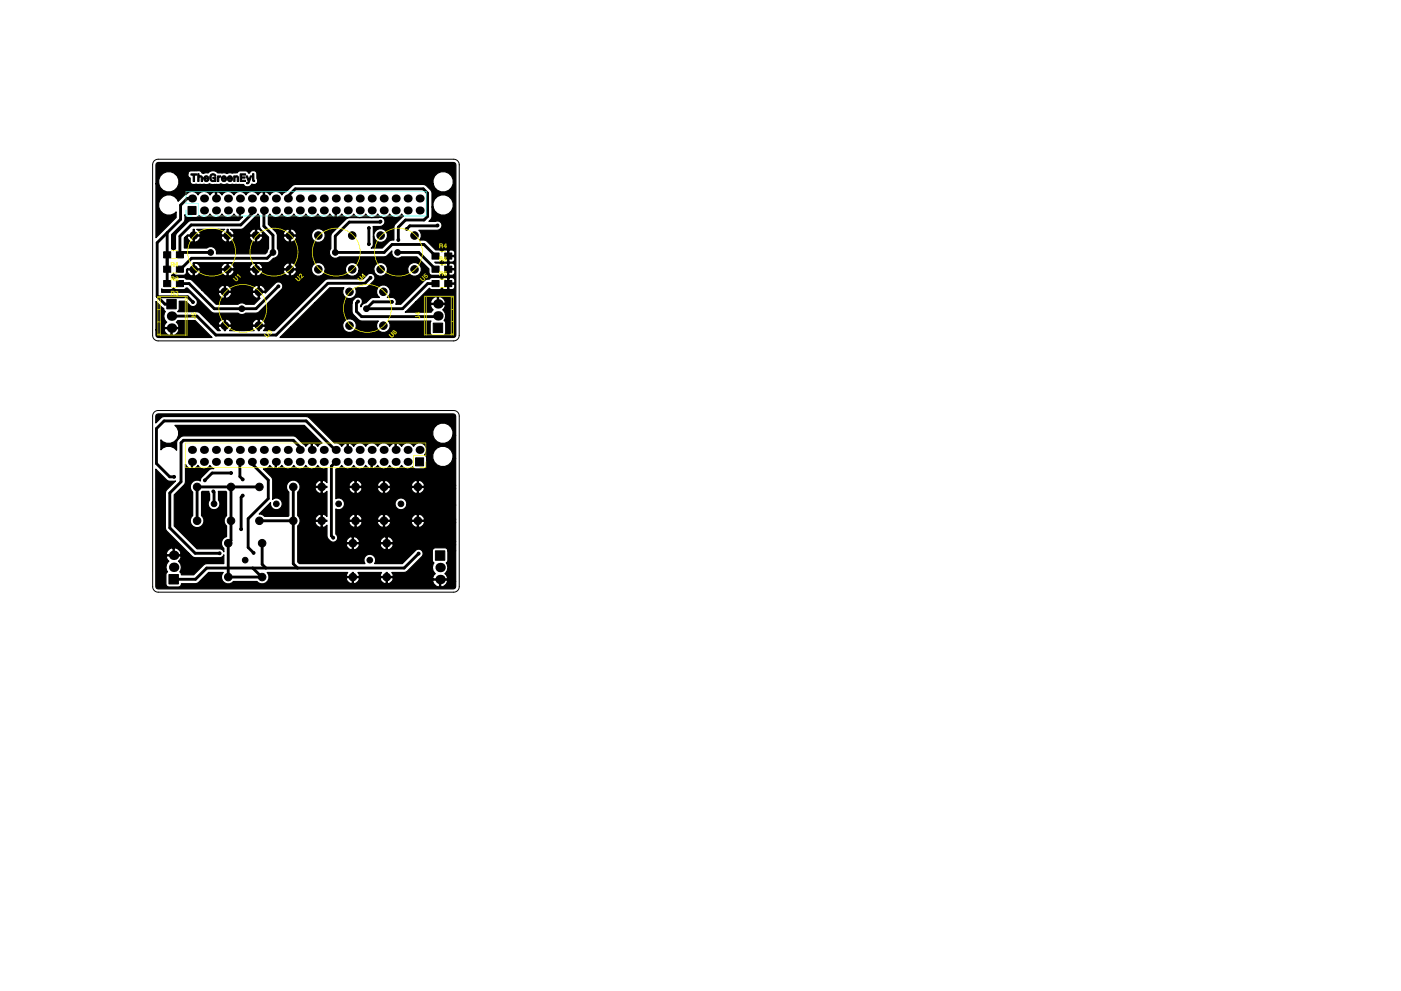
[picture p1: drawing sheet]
<svg xmlns="http://www.w3.org/2000/svg" width="297mm" height="210mm" viewBox="0 0 297 210" stroke-linecap="round" stroke-linejoin="round" font-family="sans-serif">
<!-- layer: Ebene 1 -->
<g fill="#000">
<path d="M40.5 36.9h1.2v.3h-.5v1.3h-.2v-1.3h-.5zM41.9 36.9h.3v.5a.5 .5 0 0 1 .7 0 .5 .5 0 0 1 0 .7v.4h-.2v-.4a.31 .31 0 0 0 0-.4 .31 .31 0 0 0-.4-.1l-.1 .9h-.3zM43.4 37.4a.55 .55 0 0 1 .6 0 .55 .55 0 0 1 .3 .6h-.8l.2 .3 .5-.1a.56 .56 0 0 1-.7 .3 .56 .56 0 0 1-.3-.7h.8l-.2-.3-.3 .3h-.3zM44.6 37.1a.65 .65 0 0 1 .7-.2 .65 .65 0 0 1 .5 .5h-.3a.43 .43 0 0 0-.6-.2 .43 .43 0 0 0-.1 .6 .37 .37 0 0 0 .3 .5 .37 .37 0 0 0 .4-.4h-.4v-.3h.7v.9h-.2v-.2a.77 .77 0 0 1-1.1-.1 .77 .77 0 0 1 .1-1zM46.1 37.3h.2l.1 .2 .4-.2v.3a.41 .41 0 0 0-.4 .6v.3h-.3zM47.1 37.4l.6-.1 .3 .5v.2h-.8a.36 .36 0 0 0 .3 .3 .36 .36 0 0 0 .3-.1h.2a.56 .56 0 0 1-.7 .3 .56 .56 0 0 1-.4-.7h.5a.19 .19 0 0 0 .3 0 .19 .19 0 0 0 0-.3 .19 .19 0 0 0-.3 0l-.2 .3h-.3zM48.4 37.4a.56 .56 0 0 1 .6 0 .56 .56 0 0 1 .3 .6h-.8a.36 .36 0 0 0 .3 .3 .36 .36 0 0 0 .3-.1h.2a.56 .56 0 0 1-.8 .3 .56 .56 0 0 1-.3-.7h.8a.26 .26 0 0 0-.2-.3 .26 .26 0 0 0-.3 .3h-.3zM49.6 37.3l.3 .1a.49 .49 0 0 1 .6 0 .49 .49 0 0 1 .1 .7v.4h-.3v-.4a.3 .3 0 0 0 0-.4 .3 .3 0 0 0-.4 0l-.1 .8h-.2zM50.9 36.9h1.2v.3h-.9v.3h.8v.3h-.8v.4h.9v.3h-1.2zM52.2 37.3a.33 .33 0 0 1 .3 .1 .33 .33 0 0 1 .1 .3l.2 .5 .3-.9h.3l-.6 1.5-.2 .2a.2 .2 0 0 1-.3 0 .2 .2 0 0 1 0-.3h.2l.1-.2zM53.5 36.9h.3v1.3l.2 .1v.2l-.5-.2zM33.2 34.6l.4-.1h62.8l.3 .5-.1 36.1a.5 .5 0 0 1-.5 .5h-36.7l2.2-2.2h11.1l.2 .5a1.46 1.46 0 0 0 2.4 0 1.46 1.46 0 0 0-.9-2.2 1.46 1.46 0 0 0-1.7 1.7h-11.1l5.1-5.1h7.9l.1 2.1a3.1 3.1 0 0 0 2 1.7h3.5l-.1 .2a1.46 1.46 0 0 0 .3 1.9 1.46 1.46 0 0 0 1.9-.1 1.46 1.46 0 0 0 0-2h9.1l-.2 .5v2a.65 .65 0 0 0 .7 .6h2l.4-.2 .2-.4v-2l-.3-.6 .2-.3a1.68 1.68 0 0 0-.5-2l.5-.8-.1-.3h-2.9l-.1 .3 .5 .8-.4 .5h-5.5l2.2-2.1h3.2l.1 .3h1.3v-1.4h.3v1.4h1.3l.1-.3a1.34 1.34 0 0 0-1.7-1.1 1.23 1.23 0 0 0-1.4 1.1h-3.2l2.9-3 .6 .4h1.5l.4-.2 .2-.3 .5 .5h.6l.1-.2v-1h.3v1l.1 .2 .9-.1 .2-.5v-.4l-.1-.2h-1.4v-1.3h.3v1h1.1l.1-.1v-.5l-.2-.4-.9-.1-.4 .1-.1-.1h-.6l-.5 .4-.6-.4h-1.5l-.6 .3-.7 .1-5.3 5.3h-1.1l.1-.2a.94 .94 0 0 0-.9-1.3h-1l.4-.4a1.46 1.46 0 0 0-.4-2 1.46 1.46 0 0 0-2 .4 1.46 1.46 0 0 0 .4 2l-1.7 .1-1.2 1.1-.6 .2-.5 .6v-.4a.94 .94 0 0 0 .1-1.4 .94 .94 0 0 0-1.4 0l-.5 .6-.1 .4h-7.9l3.2-3.3h3a1.46 1.46 0 0 0 .2 2 1.46 1.46 0 0 0 2 0 1.46 1.46 0 0 0 .2-2h2.4l1.5-1.4a.94 .94 0 0 0 0-1.3 .94 .94 0 0 0-1.3 0l-.9 .9h-7.8l-11 10.9h-2.4l.5-.7-.1-.2h-1.2v.9h-.3v-.9h-1.1l-.2 .2 .5 .7h-5.2l.4-.7-.1-.2h-1.2v.9h-.2v-.9h-1.2l-.1 .2 .4 .7h-.5l-1.4-1.4h1.5l.1 .3h1.2v-1.2h.2v1.2h1.2l.1-.3h4.3l.2 .3h1.1v-1.2h.3v1.2h1.2a1.05 1.05 0 0 0-1.5-1.2 1.09 1.09 0 0 0-1.3 .9h-4.3l-.2-.5-.5-.4-.4-.1-.4 .1a1.1 1.1 0 0 0-1.3 .9h-1.5l-2.7-2.5-4.4-.1 .3-.6v-1.6h1.4l.9 .9a.94 .94 0 0 0 1.3 0 .94 .94 0 0 0 0-1.4l-1.5-1.3-5.8-.1v-.7l.4 .2h1.5l.6-.4 .6 .4h1.5l.8-.4 5.4 5.3h5.4a1.17 1.17 0 0 0 1.6 0h2.5l5.1-5a.94 .94 0 0 0 0-1.3 .94 .94 0 0 0-1.3 0l-2.2 2.1v-.2l-1.1-.1-.2 .2 .1 1.1 .2 .1-1.3 1.3h-1.8a1.17 1.17 0 0 0-1.6 0h-4.7l-2.3-2.3h2.8l.2 .5 .8 .5 .3-.1v-1.2h.2v1.2a1.1 1.1 0 0 0 1.3-.9h4.3l.3 .5 .4 .4 .4 .1 .2-.1v-1.2h-1.1l-.2 .3h-4.3l-.1-.3h-2.6l-.1 .3h-2.8l-.7-.7h3.5l.1 .2h1.2v-1.2h.2v1.2h1.2l.1-.2h4.3l.2 .2h1.1v-1.2h.3v1.2h1.2l.1-.2a1.17 1.17 0 0 0-1.6-1 1.1 1.1 0 0 0-1.3 1h-4.3l-.2-.6-.5-.3-.4-.2-.4 .1a1.1 1.1 0 0 0-1.3 1h-3.5l-2-2.1a1.47 1.47 0 0 0-1.3-.3l-.6-.3h-1.5l-.6 .4-.4-.4v-.5l.4-.4 .6 .4h1.5a.7 .7 0 0 0 .6-.9l.8 .9 .4 .2 .3-.1v-1.2h.2v1.2a1.1 1.1 0 0 0 1.3-1h4.3l.3 .5 .8 .6 .2-.1v-1.2h.3v1.2a1.1 1.1 0 0 0 1.3-1h3.2l.2 .5 .8 .6 .3-.1v-1.2h.2v1.2a1.1 1.1 0 0 0 1.3-1h4.4l.2 .5 .8 .6 .2-.1v-1.2h.3v1.2a1.04 1.04 0 0 0 1.3-1.1h3.2l.2 .6a1.46 1.46 0 0 0 1.5 .6 1.46 1.46 0 0 0 1.1-1.2h4.3l.3 .6a1.46 1.46 0 0 0 1.5 .6 1.46 1.46 0 0 0 1.1-1.2h3.2l.2 .6a1.46 1.46 0 0 0 1.5 .6 1.46 1.46 0 0 0 1.1-1.2h4.4l.2 .6a1.46 1.46 0 0 0 2.4 0 1.46 1.46 0 0 0-.9-2.3 1.46 1.46 0 0 0-1.7 1.7h-4.4v-.5a1.46 1.46 0 0 0-1.7-1.2 1.46 1.46 0 0 0-1.1 1.7h-3.2v-.5a1.46 1.46 0 0 0-1.7-1.2 1.46 1.46 0 0 0-1.2 1.7h-4.3v-.5a1.46 1.46 0 0 0-1.7-1.2 1.46 1.46 0 0 0-1.1 1.7l-5.9-.1-.1 .2h-4.4l-.1-.2h-2.6l-.1 .2h-3.2l-.1-.2h-2.6l-.2 .2h-4.3l-.1-.2h-2.6l-.3 .2v-.3l.3-.2 1.1 .1 .2-.1-.1-.2v-1.1h.4l-.2 .2v1.1h1.2l.1-.2-.2-.5-.9-.6h6.5a1.05 1.05 0 0 0-.9 1.3h1.1v-1.1l-.2-.2h.7l-.2 .2v1.1h1.2l.1-.2-.3-.5-.8-.6h5.3a1.05 1.05 0 0 0-.9 1.3h1.2v-1.1l-.3-.2h.7l-.2 .2v1.1h1.2l.1-.2h4.4l.1 .2h1.1v-1.1h.3v1.1h1.2l.1-.2a1.17 1.17 0 0 0-1.6-.9 1.1 1.1 0 0 0-1.2 .9h-4.4l-.2-.5-.9-.6h2.4l1.1-.9a1.24 1.24 0 0 0 .7-2v-2.5h1.3a1.05 1.05 0 0 0 1.2 1v-1.2h.3v1.2l.2 .1a1.24 1.24 0 0 0 1.1-1.1h3.2l.2 .5a1.46 1.46 0 0 0 2.4 0 1.46 1.46 0 0 0-.9-2.3 1.46 1.46 0 0 0-1.7 1.8l-5.9-.2-.1 .2h-1.3v-.7h1.3l.1 .2h1.1v-1.1h.3v1.1h1.2l.1-.2a1.17 1.17 0 0 0-1.6-.9 1.1 1.1 0 0 0-1.2 .9h-1.3l-1.9-2v-1.8l.3-.4 .2 .3a1.46 1.46 0 0 0 2.4-.3 1.44 1.44 0 0 0 2.5 0 1.44 1.44 0 0 0 2.5 0 1.44 1.44 0 0 0 2.6 0 1.44 1.44 0 0 0 2.5 0l.5 .5 .4 .2 .3-.1-.1-1.5h.3v1.5l.3 .1 .4-.2 .5-.5 .2 .3a1.46 1.46 0 0 0 2.3-.3 1.44 1.44 0 0 0 2.5 0 1.44 1.44 0 0 0 2.6 0 1.44 1.44 0 0 0 2.5 0 1.44 1.44 0 0 0 2.6 0l.4 .4-2 2-.1 3.1-.7 .1-.3 .2-1.4 1.4h-2.4l.4-.6 .1-1.7h.1a1.46 1.46 0 0 0 2.2 .9 1.46 1.46 0 0 0 0-2.4 1.46 1.46 0 0 0-2.2 .9v.6h-.1l-.1-2.2h1.5l.6-.3a.94 .94 0 0 0 .3-1.2 .94 .94 0 0 0-1.2-.4h-6.6l-3.5 3.5-.2 3.2a1.25 1.25 0 0 0 .2 1.6 1.25 1.25 0 0 0 1.7 0h9.5l.7-.3 1-.9a1.24 1.24 0 0 0 .6 1.3 1.24 1.24 0 0 0 1.4-.1h3.3l2.5 2.6 .1 .9 .3 .4h1.8l.4-.2 .2-.2 .5 .4h.6l.1-.2v-1h.3v1l.1 .2 .9-.1 .2-.4v-.5l-.1-.2h-1.4v-1.2h.3v1h1.1l.1-.2v-.5l-.2-.4-.9-.1-.4 .2-.1-.2h-.6l-.5 .4-.4-.3-.9-.1-.2-.2h1.1l.4-.4 .5 .4h.6l.1-.1v-1h.3v1l.1 .1 .9-.1 .2-.4v-.5l-.1-.1h-1.4v-1.3h.3v1h1.1l.1-.2-.1-.7-.4-.3h-.6l-.1 .2-1-.2-.5 .5-.4-.4-.9-.1-1.8-1.8-.7-.3h-.9l.1-.1a1.42 1.42 0 0 0-.3-1.9h3.9l.6-.3a.94 .94 0 0 0 .3-1.2 .94 .94 0 0 0-1.2-.4h-1.5l.6-.7 .1-2.4h.2l.3 .8a2.18 2.18 0 0 0 3.7 0 2.18 2.18 0 0 0-1.4-3.3 2.18 2.18 0 0 0-2.6 2.5h-.2l-.1-3.3-1.1-1.2-.7-.3h-27.1l-.7 .3-2.1 2-.3-.4a1.46 1.46 0 0 0-2.3 .4l-.5-.6-.4-.1-.2 .1v1.4l-.3 .1v-1.5l-.2-.1-.4 .1-.5 .6-.2-.4a1.46 1.46 0 0 0-2.4 .4 1.44 1.44 0 0 0-2.5 0 1.44 1.44 0 0 0-2.5 0l-.5-.6-.4-.1-.3 .1v1.4l-.2 .1v-1.5l-.3-.1-.4 .1-.5 .6-.2-.4a1.46 1.46 0 0 0-2.3 .4 1.43 1.43 0 0 0-2.4-.2l-.6 .2-1.2 1.3-.2-.4a2.16 2.16 0 0 0-3.1-.6 2.16 2.16 0 0 0-.3 3.2 2.16 2.16 0 0 0 3.1 .1v1.1l-4.2 4.3v-11.4h.5l.4 .8a2.17 2.17 0 0 0 3.2 .4 2.17 2.17 0 0 0-.1-3.3h2.7l.1 .5 .4 .4 .1 1a1.38 1.38 0 0 0 1.3 .3h2.4a.53 .53 0 0 1 .8 .1l1.5-.1 .4-.1 .9 .2a.88 .88 0 0 1 1 0l3-.1 .2 .4 .5 .1 .6-.1 .4-.5 .5 .2 .5-.2h37.4l.3 .8a2.18 2.18 0 0 0 3.7 0 2.18 2.18 0 0 0-1.4-3.4 2.18 2.18 0 0 0-2.6 2.6h-37.4l.2-.3v-.4l-.2-1.7-.3-.3h-.8l-.5 .5-.3-.4-.4-.2-1.4 .1-.4 .4h-1.6a1.01 1.01 0 0 1-1.2 0h-1.3l-.5-.4-.4-.1-.7 .2a.84 .84 0 0 1-1.1 .3 .65 .65 0 0 1-.9-.4l-2.1-.1a.64 .64 0 0 0-.7 .7h-2.7l-.1-.1a2.18 2.18 0 0 0-2.4 0 2.18 2.18 0 0 0-1 2.2h-.5v-4z"/>
<path d="M39.2 45.5a.64 .64 0 0 0 .7 .6h1.9l.4-.4a1.44 1.44 0 0 0 2.3-.3 1.44 1.44 0 0 0 2.6 0 1.44 1.44 0 0 0 2.5 0l.5 .5 .4 .2 .2-.1v-1.5h.3v1.5h.4l-.7 .8-10.5 .1-2.9 2.9-.1 3-.4 .4-.4-.4v-3l2.5-2.6a2.17 2.17 0 0 0 .3-1.7zM39.1 50.5l.2-.2h.4a1.05 1.05 0 0 0 1.3 1v-1.2h.2v1.2a1.1 1.1 0 0 0 1.3-1h4.3a1.05 1.05 0 0 0 1.3 1v-1.2h.3v1.2a1.1 1.1 0 0 0 1.3-1h3.2a1.05 1.05 0 0 0 1.3 1v-1.2h.2v1.2a.97 .97 0 0 0 1.2-1.2h-2.6l-.1 .2h-3.2l-.1-.2h-2.6l-.2 .2h-4.3l-.1-.2h-2.6l-.1 .2h-.4l.5-.5 1.1 .2 .2-.2-.2-1.1h.3v1.1h1.2a1.01 1.01 0 0 0-.7-1.1h6l-.7 .5-.2 .4 .2 .2h1.1v-1.1h.3v1.1h1.2l.1-.2h3.2l.1 .2h1.2v-1.1h.2v1.1h1.2a1.05 1.05 0 0 0-1.4-1.1 1.1 1.1 0 0 0-1.3 .9h-3.2l-.3-.5-.5-.4 2.5-.1 3.3-3.2 .3 .4 .1 2.5 1.8 2v2.5l-.3 .7-.3 .4h-10.4a1.24 1.24 0 0 0-.6-1.4 1.24 1.24 0 0 0-1.4 .1h-4.8zM63.4 42h.3v.3l-.3-.1zM76.1 42h.3v.3l-.3-.1zM81.2 42h.3v.3l-.3-.1zM88.8 44.5h.3v.3h-.3zM33.1 64l1.2 1.2 .4 .2 .1 .4 .3 .3a1.61 1.61 0 0 0 .3 2.3l-.6 .8 .1 .3h2.9l.2-.3-.6-.8 .3-.4h3.7l3.6 3.6h-11.4a.5 .5 0 0 1-.5-.5v-1.1h1.7a1.23 1.23 0 0 0 1.4 1.1v-1.4h.3v1.4a1.12 1.12 0 0 0 1.3-1.4h-2.9l-.1 .3h-1.7z"/>
<circle cx="40.7" cy="42.1" r=".85"/>
<circle cx="41.1" cy="57.2" r=".8"/>
<circle cx="41.1" cy="50" r=".8"/>
<circle cx="43.3" cy="44.7" r=".85"/>
<circle cx="43.3" cy="42.1" r=".85"/>
<circle cx="44.7" cy="53.6" r=".6"/>
<circle cx="45.8" cy="44.7" r=".85"/>
<circle cx="45.8" cy="42.1" r=".85"/>
<circle cx="48.3" cy="57.2" r=".8"/>
<circle cx="48.3" cy="50" r=".8"/>
<circle cx="48.3" cy="44.7" r=".85"/>
<circle cx="48.3" cy="42.1" r=".85"/>
<circle cx="50.9" cy="44.7" r=".85"/>
<circle cx="50.9" cy="42.1" r=".85"/>
<circle cx="53.4" cy="42.1" r=".85"/>
<circle cx="53.4" cy="44.7" r=".85"/>
<circle cx="54.3" cy="57.2" r=".8"/>
<circle cx="54.3" cy="50" r=".8"/>
<circle cx="56" cy="42.1" r=".85"/>
<circle cx="56" cy="44.7" r=".85"/>
<circle cx="57.9" cy="53.6" r=".6"/>
<circle cx="58.5" cy="44.7" r=".85"/>
<circle cx="58.5" cy="42.1" r=".85"/>
<circle cx="61" cy="42.1" r=".85"/>
<circle cx="61" cy="44.7" r=".85"/>
<circle cx="61.5" cy="57.2" r=".8"/>
<circle cx="61.5" cy="50" r=".8"/>
<circle cx="63.6" cy="44.7" r=".85"/>
<circle cx="63.6" cy="42.1" r=".85"/>
<circle cx="66.1" cy="44.7" r=".85"/>
<circle cx="66.1" cy="42.1" r=".85"/>
<circle cx="67.5" cy="57.2" r=".8"/>
<circle cx="67.5" cy="50" r=".8"/>
<circle cx="68.7" cy="44.7" r=".85"/>
<circle cx="68.7" cy="42.1" r=".85"/>
<circle cx="71.1" cy="53.6" r=".6"/>
<circle cx="71.2" cy="44.7" r=".85"/>
<circle cx="71.2" cy="42.1" r=".85"/>
<circle cx="73.7" cy="44.7" r=".85"/>
<circle cx="73.7" cy="42.1" r=".85"/>
<circle cx="74.7" cy="57.2" r=".8"/>
<circle cx="74.7" cy="50" r=".8"/>
<circle cx="76.3" cy="44.7" r=".85"/>
<circle cx="76.3" cy="42.1" r=".85"/>
<circle cx="78.2" cy="48.4" r=".3"/>
<circle cx="78.2" cy="51.8" r=".3"/>
<circle cx="78.6" cy="58.9" r=".3"/>
<circle cx="78.8" cy="44.7" r=".85"/>
<circle cx="78.8" cy="42.1" r=".85"/>
<circle cx="80.7" cy="47" r=".3"/>
<circle cx="80.7" cy="57.2" r=".8"/>
<circle cx="80.7" cy="50" r=".8"/>
<circle cx="81.4" cy="42.1" r=".85"/>
<circle cx="81.4" cy="44.7" r=".85"/>
<circle cx="83.9" cy="44.7" r=".85"/>
<circle cx="83.9" cy="42.1" r=".85"/>
<circle cx="84.3" cy="53.6" r=".6"/>
<circle cx="84.5" cy="50.9" r=".3"/>
<circle cx="86.2" cy="48.6" r=".3"/>
<circle cx="86.4" cy="42.1" r=".85"/>
<circle cx="86.4" cy="44.7" r=".85"/>
<circle cx="87.9" cy="57.2" r=".8"/>
<circle cx="87.9" cy="50" r=".8"/>
<circle cx="89" cy="44.7" r=".85"/>
<circle cx="89" cy="42.1" r=".85"/>
<circle cx="92.8" cy="47.8" r=".3"/>
<circle cx="36.4" cy="67.1" r="1"/>
<circle cx="36.4" cy="69.6" r="1"/>
<circle cx="40.9" cy="64.1" r=".3"/>
<circle cx="47.7" cy="61.9" r=".8"/>
<circle cx="47.7" cy="69.1" r=".8"/>
<circle cx="51.3" cy="65.5" r=".6"/>
<circle cx="54.9" cy="61.9" r=".8"/>
<circle cx="54.9" cy="69.1" r=".8"/>
<circle cx="59" cy="60.7" r=".3"/>
<circle cx="74.1" cy="61.9" r=".8"/>
<circle cx="74.1" cy="69.1" r=".8"/>
<circle cx="75.9" cy="64" r=".3"/>
<circle cx="77.7" cy="65.5" r=".6"/>
<circle cx="81.3" cy="61.9" r=".8"/>
<circle cx="81.3" cy="69.1" r=".8"/>
<circle cx="83.1" cy="64" r=".3"/>
<circle cx="92.9" cy="67" r="1"/>
<circle cx="92.9" cy="64.5" r="1"/>
</g>
<g fill="none" stroke="#000" stroke-width=".21">
<path d="M40.5 36.9h1.2v.3h-.5v1.3h-.2v-1.3h-.5zM41.9 36.9h.3v.5a.5 .5 0 0 1 .7 0 .5 .5 0 0 1 0 .7v.4h-.2v-.4a.31 .31 0 0 0 0-.4 .31 .31 0 0 0-.4-.1l-.1 .9h-.3zM43.4 37.4a.55 .55 0 0 1 .6 0 .55 .55 0 0 1 .3 .6h-.8l.2 .3 .5-.1a.56 .56 0 0 1-.7 .3 .56 .56 0 0 1-.3-.7h.8l-.2-.3-.3 .3h-.3zM44.6 37.1a.65 .65 0 0 1 .7-.2 .65 .65 0 0 1 .5 .5h-.3a.43 .43 0 0 0-.6-.2 .43 .43 0 0 0-.1 .6 .37 .37 0 0 0 .3 .5 .37 .37 0 0 0 .4-.4h-.4v-.3h.7v.9h-.2v-.2a.77 .77 0 0 1-1.1-.1 .77 .77 0 0 1 .1-1zM46.1 37.3h.2l.1 .2 .4-.2v.3a.41 .41 0 0 0-.4 .6v.3h-.3zM47.1 37.4l.6-.1 .3 .5v.2h-.8a.36 .36 0 0 0 .3 .3 .36 .36 0 0 0 .3-.1h.2a.56 .56 0 0 1-.7 .3 .56 .56 0 0 1-.4-.7h.5a.19 .19 0 0 0 .3 0 .19 .19 0 0 0 0-.3 .19 .19 0 0 0-.3 0l-.2 .3h-.3zM48.4 37.4a.56 .56 0 0 1 .6 0 .56 .56 0 0 1 .3 .6h-.8a.36 .36 0 0 0 .3 .3 .36 .36 0 0 0 .3-.1h.2a.56 .56 0 0 1-.8 .3 .56 .56 0 0 1-.3-.7h.8a.26 .26 0 0 0-.2-.3 .26 .26 0 0 0-.3 .3h-.3zM49.6 37.3l.3 .1a.49 .49 0 0 1 .6 0 .49 .49 0 0 1 .1 .7v.4h-.3v-.4a.3 .3 0 0 0 0-.4 .3 .3 0 0 0-.4 0l-.1 .8h-.2zM50.9 36.9h1.2v.3h-.9v.3h.8v.3h-.8v.4h.9v.3h-1.2zM52.2 37.3a.33 .33 0 0 1 .3 .1 .33 .33 0 0 1 .1 .3l.2 .5 .3-.9h.3l-.6 1.5-.2 .2a.2 .2 0 0 1-.3 0 .2 .2 0 0 1 0-.3h.2l.1-.2zM53.5 36.9h.3v1.3l.2 .1v.2l-.5-.2z"/>
<circle cx="41.1" cy="57.2" r=".8"/>
<circle cx="41.1" cy="50" r=".8"/>
<circle cx="44.7" cy="53.6" r=".6"/>
<circle cx="48.3" cy="57.2" r=".8"/>
<circle cx="48.3" cy="50" r=".8"/>
<circle cx="54.3" cy="57.2" r=".8"/>
<circle cx="54.3" cy="50" r=".8"/>
<circle cx="57.9" cy="53.6" r=".6"/>
<circle cx="61.5" cy="57.2" r=".8"/>
<circle cx="61.5" cy="50" r=".8"/>
<circle cx="67.5" cy="57.2" r=".8"/>
<circle cx="67.5" cy="50" r=".8"/>
<circle cx="71.1" cy="53.6" r=".6"/>
<circle cx="74.7" cy="57.2" r=".8"/>
<circle cx="74.7" cy="50" r=".8"/>
<circle cx="78.2" cy="48.4" r=".3"/>
<circle cx="78.2" cy="51.8" r=".3"/>
<circle cx="78.6" cy="58.9" r=".3"/>
<circle cx="80.7" cy="47" r=".3"/>
<circle cx="80.7" cy="57.2" r=".8"/>
<circle cx="80.7" cy="50" r=".8"/>
<circle cx="84.3" cy="53.6" r=".6"/>
<circle cx="84.5" cy="50.9" r=".3"/>
<circle cx="86.2" cy="48.6" r=".3"/>
<circle cx="87.9" cy="57.2" r=".8"/>
<circle cx="87.9" cy="50" r=".8"/>
<circle cx="92.8" cy="47.8" r=".3"/>
<circle cx="40.9" cy="64.1" r=".3"/>
<circle cx="47.7" cy="61.9" r=".8"/>
<circle cx="47.7" cy="69.1" r=".8"/>
<circle cx="51.3" cy="65.5" r=".6"/>
<circle cx="54.9" cy="61.9" r=".8"/>
<circle cx="54.9" cy="69.1" r=".8"/>
<circle cx="59" cy="60.7" r=".3"/>
<circle cx="74.1" cy="61.9" r=".8"/>
<circle cx="74.1" cy="69.1" r=".8"/>
<circle cx="75.9" cy="64" r=".3"/>
<circle cx="77.7" cy="65.5" r=".6"/>
<circle cx="81.3" cy="61.9" r=".8"/>
<circle cx="81.3" cy="69.1" r=".8"/>
<circle cx="83.1" cy="64" r=".3"/>
</g>
<g fill="#000" stroke="#000" stroke-width=".21">
<path d="M34.7 53.4h1.5v1.3h-1.5zM34.7 56.5h1.5v1.3h-1.5zM37.4 53.4h1.5v1.3h-1.5zM37.4 56.5h1.5v1.3h-1.5zM39.9 43.8h1.7v1.7h-1.7zM91.6 53.7h1.5v1.3h-1.5zM91.6 56.5h1.5v1.3h-1.5zM91.6 59.5h1.5v1.3h-1.5zM94.3 53.7h1.5v1.3h-1.5zM94.3 56.5h1.5v1.3h-1.5zM94.3 59.5h1.5v1.3h-1.5zM35.4 63.5h2v2h-2z"/>
<path d="M34.7 59.5h1.5v1.3h-1.5zM37.4 59.5h1.5v1.3h-1.5zM91.9 68.6h2v2h-2z"/>
</g>
<g fill="none" stroke="#000" stroke-width=".61">
<path d="M35.4 49.4v10.8M40.7 42.1h-1l-1.4 1.4v3l-5 5v11.4l1.7 1.6h1.4v-.4M53.4 44.7v.7l-2.4 2.3h-10.5l-2.4 2.4v4l.6-.5h6M56 44.7v3.3l1.9 1.9v3.7l-1.3 1.2h-16l-2.5 2.3M61 42.1v-.5l1.6-1.5h27.1l1 .9v4.9l-.8 .8h-3.9l-1.5 1.5v2.7M78.2 48.4v3.4M78.6 58.9l-1.2 1.2h-7.9l-11 11h-12.7l-4-4h-5.4M80.7 47l-6.6 .1-3 3v3.5h10.3l1.7-1.7h6.8l2.4 2.4M84.3 53.6h4.5l3.5 3.5M92.8 47.8l-5.9 .1-.7 .7M33.4 63h6.4l1.1 1.1M38.1 60.2h2l5.3 5.3h8.9l4.7-4.8"/>
<path d="M75.9 64l-.3 .3v1.8l1.1 1.1h16l.2-.2M92.3 60.2h-1.6l-5.3 5.3h-7.7l1.4-1.5h4"/>
</g>
<path d="M33.2 34.6l.4-.1h62.8l.3 .5-.1 36.1a.5 .5 0 0 1-.5 .5h-36.7l2.2-2.2h11.1l.2 .5a1.46 1.46 0 0 0 2.4 0 1.46 1.46 0 0 0-.9-2.2 1.46 1.46 0 0 0-1.7 1.7h-11.1l5.1-5.1h7.9l.1 2.1a3.1 3.1 0 0 0 2 1.7h3.5l-.1 .2a1.46 1.46 0 0 0 .3 1.9 1.46 1.46 0 0 0 1.9-.1 1.46 1.46 0 0 0 0-2h9.1l-.2 .5v2a.65 .65 0 0 0 .7 .6h2l.4-.2 .2-.4v-2l-.3-.6 .2-.3a1.68 1.68 0 0 0-.5-2l.5-.8-.1-.3h-2.9l-.1 .3 .5 .8-.4 .5h-5.5l2.2-2.1h3.2l.1 .3h1.3v-1.4h.3v1.4h1.3l.1-.3a1.34 1.34 0 0 0-1.7-1.1 1.23 1.23 0 0 0-1.4 1.1h-3.2l2.9-3 .6 .4h1.5l.4-.2 .2-.3 .5 .5h.6l.1-.2v-1h.3v1l.1 .2 .9-.1 .2-.5v-.4l-.1-.2h-1.4v-1.3h.3v1h1.1l.1-.1v-.5l-.2-.4-.9-.1-.4 .1-.1-.1h-.6l-.5 .4-.6-.4h-1.5l-.6 .3-.7 .1-5.3 5.3h-1.1l.1-.2a.94 .94 0 0 0-.9-1.3h-1l.4-.4a1.46 1.46 0 0 0-.4-2 1.46 1.46 0 0 0-2 .4 1.46 1.46 0 0 0 .4 2l-1.7 .1-1.2 1.1-.6 .2-.5 .6v-.4a.94 .94 0 0 0 .1-1.4 .94 .94 0 0 0-1.4 0l-.5 .6-.1 .4h-7.9l3.2-3.3h3a1.46 1.46 0 0 0 .2 2 1.46 1.46 0 0 0 2 0 1.46 1.46 0 0 0 .2-2h2.4l1.5-1.4a.94 .94 0 0 0 0-1.3 .94 .94 0 0 0-1.3 0l-.9 .9h-7.8l-11 10.9h-2.4l.5-.7-.1-.2h-1.2v.9h-.3v-.9h-1.1l-.2 .2 .5 .7h-5.2l.4-.7-.1-.2h-1.2v.9h-.2v-.9h-1.2l-.1 .2 .4 .7h-.5l-1.4-1.4h1.5l.1 .3h1.2v-1.2h.2v1.2h1.2l.1-.3h4.3l.2 .3h1.1v-1.2h.3v1.2h1.2a1.05 1.05 0 0 0-1.5-1.2 1.09 1.09 0 0 0-1.3 .9h-4.3l-.2-.5-.5-.4-.4-.1-.4 .1a1.1 1.1 0 0 0-1.3 .9h-1.5l-2.7-2.5-4.4-.1 .3-.6v-1.6h1.4l.9 .9a.94 .94 0 0 0 1.3 0 .94 .94 0 0 0 0-1.4l-1.5-1.3-5.8-.1v-.7l.4 .2h1.5l.6-.4 .6 .4h1.5l.8-.4 5.4 5.3h5.4a1.17 1.17 0 0 0 1.6 0h2.5l5.1-5a.94 .94 0 0 0 0-1.3 .94 .94 0 0 0-1.3 0l-2.2 2.1v-.2l-1.1-.1-.2 .2 .1 1.1 .2 .1-1.3 1.3h-1.8a1.17 1.17 0 0 0-1.6 0h-4.7l-2.3-2.3h2.8l.2 .5 .8 .5 .3-.1v-1.2h.2v1.2a1.1 1.1 0 0 0 1.3-.9h4.3l.3 .5 .4 .4 .4 .1 .2-.1v-1.2h-1.1l-.2 .3h-4.3l-.1-.3h-2.6l-.1 .3h-2.8l-.7-.7h3.5l.1 .2h1.2v-1.2h.2v1.2h1.2l.1-.2h4.3l.2 .2h1.1v-1.2h.3v1.2h1.2l.1-.2a1.17 1.17 0 0 0-1.6-1 1.1 1.1 0 0 0-1.3 1h-4.3l-.2-.6-.5-.3-.4-.2-.4 .1a1.1 1.1 0 0 0-1.3 1h-3.5l-2-2.1a1.47 1.47 0 0 0-1.3-.3l-.6-.3h-1.5l-.6 .4-.4-.4v-.5l.4-.4 .6 .4h1.5a.7 .7 0 0 0 .6-.9l.8 .9 .4 .2 .3-.1v-1.2h.2v1.2a1.1 1.1 0 0 0 1.3-1h4.3l.3 .5 .8 .6 .2-.1v-1.2h.3v1.2a1.1 1.1 0 0 0 1.3-1h3.2l.2 .5 .8 .6 .3-.1v-1.2h.2v1.2a1.1 1.1 0 0 0 1.3-1h4.4l.2 .5 .8 .6 .2-.1v-1.2h.3v1.2a1.04 1.04 0 0 0 1.3-1.1h3.2l.2 .6a1.46 1.46 0 0 0 1.5 .6 1.46 1.46 0 0 0 1.1-1.2h4.3l.3 .6a1.46 1.46 0 0 0 1.5 .6 1.46 1.46 0 0 0 1.1-1.2h3.2l.2 .6a1.46 1.46 0 0 0 1.5 .6 1.46 1.46 0 0 0 1.1-1.2h4.4l.2 .6a1.46 1.46 0 0 0 2.4 0 1.46 1.46 0 0 0-.9-2.3 1.46 1.46 0 0 0-1.7 1.7h-4.4v-.5a1.46 1.46 0 0 0-1.7-1.2 1.46 1.46 0 0 0-1.1 1.7h-3.2v-.5a1.46 1.46 0 0 0-1.7-1.2 1.46 1.46 0 0 0-1.2 1.7h-4.3v-.5a1.46 1.46 0 0 0-1.7-1.2 1.46 1.46 0 0 0-1.1 1.7l-5.9-.1-.1 .2h-4.4l-.1-.2h-2.6l-.1 .2h-3.2l-.1-.2h-2.6l-.2 .2h-4.3l-.1-.2h-2.6l-.3 .2v-.3l.3-.2 1.1 .1 .2-.1-.1-.2v-1.1h.4l-.2 .2v1.1h1.2l.1-.2-.2-.5-.9-.6h6.5a1.05 1.05 0 0 0-.9 1.3h1.1v-1.1l-.2-.2h.7l-.2 .2v1.1h1.2l.1-.2-.3-.5-.8-.6h5.3a1.05 1.05 0 0 0-.9 1.3h1.2v-1.1l-.3-.2h.7l-.2 .2v1.1h1.2l.1-.2h4.4l.1 .2h1.1v-1.1h.3v1.1h1.2l.1-.2a1.17 1.17 0 0 0-1.6-.9 1.1 1.1 0 0 0-1.2 .9h-4.4l-.2-.5-.9-.6h2.4l1.1-.9a1.24 1.24 0 0 0 .7-2v-2.5h1.3a1.05 1.05 0 0 0 1.2 1v-1.2h.3v1.2l.2 .1a1.24 1.24 0 0 0 1.1-1.1h3.2l.2 .5a1.46 1.46 0 0 0 2.4 0 1.46 1.46 0 0 0-.9-2.3 1.46 1.46 0 0 0-1.7 1.8l-5.9-.2-.1 .2h-1.3v-.7h1.3l.1 .2h1.1v-1.1h.3v1.1h1.2l.1-.2a1.17 1.17 0 0 0-1.6-.9 1.1 1.1 0 0 0-1.2 .9h-1.3l-1.9-2v-1.8l.3-.4 .2 .3a1.46 1.46 0 0 0 2.4-.3 1.44 1.44 0 0 0 2.5 0 1.44 1.44 0 0 0 2.5 0 1.44 1.44 0 0 0 2.6 0 1.44 1.44 0 0 0 2.5 0l.5 .5 .4 .2 .3-.1-.1-1.5h.3v1.5l.3 .1 .4-.2 .5-.5 .2 .3a1.46 1.46 0 0 0 2.3-.3 1.44 1.44 0 0 0 2.5 0 1.44 1.44 0 0 0 2.6 0 1.44 1.44 0 0 0 2.5 0 1.44 1.44 0 0 0 2.6 0l.4 .4-2 2-.1 3.1-.7 .1-.3 .2-1.4 1.4h-2.4l.4-.6 .1-1.7h.1a1.46 1.46 0 0 0 2.2 .9 1.46 1.46 0 0 0 0-2.4 1.46 1.46 0 0 0-2.2 .9v.6h-.1l-.1-2.2h1.5l.6-.3a.94 .94 0 0 0 .3-1.2 .94 .94 0 0 0-1.2-.4h-6.6l-3.5 3.5-.2 3.2a1.25 1.25 0 0 0 .2 1.6 1.25 1.25 0 0 0 1.7 0h9.5l.7-.3 1-.9a1.24 1.24 0 0 0 .6 1.3 1.24 1.24 0 0 0 1.4-.1h3.3l2.5 2.6 .1 .9 .3 .4h1.8l.4-.2 .2-.2 .5 .4h.6l.1-.2v-1h.3v1l.1 .2 .9-.1 .2-.4v-.5l-.1-.2h-1.4v-1.2h.3v1h1.1l.1-.2v-.5l-.2-.4-.9-.1-.4 .2-.1-.2h-.6l-.5 .4-.4-.3-.9-.1-.2-.2h1.1l.4-.4 .5 .4h.6l.1-.1v-1h.3v1l.1 .1 .9-.1 .2-.4v-.5l-.1-.1h-1.4v-1.3h.3v1h1.1l.1-.2-.1-.7-.4-.3h-.6l-.1 .2-1-.2-.5 .5-.4-.4-.9-.1-1.8-1.8-.7-.3h-.9l.1-.1a1.42 1.42 0 0 0-.3-1.9h3.9l.6-.3a.94 .94 0 0 0 .3-1.2 .94 .94 0 0 0-1.2-.4h-1.5l.6-.7 .1-2.4h.2l.3 .8a2.18 2.18 0 0 0 3.7 0 2.18 2.18 0 0 0-1.4-3.3 2.18 2.18 0 0 0-2.6 2.5h-.2l-.1-3.3-1.1-1.2-.7-.3h-27.1l-.7 .3-2.1 2-.3-.4a1.46 1.46 0 0 0-2.3 .4l-.5-.6-.4-.1-.2 .1v1.4l-.3 .1v-1.5l-.2-.1-.4 .1-.5 .6-.2-.4a1.46 1.46 0 0 0-2.4 .4 1.44 1.44 0 0 0-2.5 0 1.44 1.44 0 0 0-2.5 0l-.5-.6-.4-.1-.3 .1v1.4l-.2 .1v-1.5l-.3-.1-.4 .1-.5 .6-.2-.4a1.46 1.46 0 0 0-2.3 .4 1.43 1.43 0 0 0-2.4-.2l-.6 .2-1.2 1.3-.2-.4a2.16 2.16 0 0 0-3.1-.6 2.16 2.16 0 0 0-.3 3.2 2.16 2.16 0 0 0 3.1 .1v1.1l-4.2 4.3v-11.4h.5l.4 .8a2.17 2.17 0 0 0 3.2 .4 2.17 2.17 0 0 0-.1-3.3h2.7l.1 .5 .4 .4 .1 1a1.38 1.38 0 0 0 1.3 .3h2.4a.53 .53 0 0 1 .8 .1l1.5-.1 .4-.1 .9 .2a.88 .88 0 0 1 1 0l3-.1 .2 .4 .5 .1 .6-.1 .4-.5 .5 .2 .5-.2h37.4l.3 .8a2.18 2.18 0 0 0 3.7 0 2.18 2.18 0 0 0-1.4-3.4 2.18 2.18 0 0 0-2.6 2.6h-37.4l.2-.3v-.4l-.2-1.7-.3-.3h-.8l-.5 .5-.3-.4-.4-.2-1.4 .1-.4 .4h-1.6a1.01 1.01 0 0 1-1.2 0h-1.3l-.5-.4-.4-.1-.7 .2a.84 .84 0 0 1-1.1 .3 .65 .65 0 0 1-.9-.4l-2.1-.1a.64 .64 0 0 0-.7 .7h-2.7l-.1-.1a2.18 2.18 0 0 0-2.4 0 2.18 2.18 0 0 0-1 2.2h-.5v-4zM39.1 50.5l.2-.2h.4a1.05 1.05 0 0 0 1.3 1v-1.2h.2v1.2a1.1 1.1 0 0 0 1.3-1h4.3a1.05 1.05 0 0 0 1.3 1v-1.2h.3v1.2a1.1 1.1 0 0 0 1.3-1h3.2a1.05 1.05 0 0 0 1.3 1v-1.2h.2v1.2a.97 .97 0 0 0 1.2-1.2h-2.6l-.1 .2h-3.2l-.1-.2h-2.6l-.2 .2h-4.3l-.1-.2h-2.6l-.1 .2h-.4l.5-.5 1.1 .2 .2-.2-.2-1.1h.3v1.1h1.2a1.01 1.01 0 0 0-.7-1.1h6l-.7 .5-.2 .4 .2 .2h1.1v-1.1h.3v1.1h1.2l.1-.2h3.2l.1 .2h1.2v-1.1h.2v1.1h1.2a1.05 1.05 0 0 0-1.4-1.1 1.1 1.1 0 0 0-1.3 .9h-3.2l-.3-.5-.5-.4 2.5-.1 3.3-3.2 .3 .4 .1 2.5 1.8 2v2.5l-.3 .7-.3 .4h-10.4a1.24 1.24 0 0 0-.6-1.4 1.24 1.24 0 0 0-1.4 .1h-4.8zM39.2 45.5a.64 .64 0 0 0 .7 .6h1.9l.4-.4a1.44 1.44 0 0 0 2.3-.3 1.44 1.44 0 0 0 2.6 0 1.44 1.44 0 0 0 2.5 0l.5 .5 .4 .2 .2-.1v-1.5h.3v1.5h.4l-.7 .8-10.5 .1-2.9 2.9-.1 3-.4 .4-.4-.4v-3l2.5-2.6a2.17 2.17 0 0 0 .3-1.7zM63.4 42h.3v.3l-.3-.1zM76.1 42h.3v.3l-.3-.1zM81.2 42h.3v.3l-.3-.1zM88.8 44.5h.3v.3h-.3zM33.1 64l1.2 1.2 .4 .2 .1 .4 .3 .3a1.61 1.61 0 0 0 .3 2.3l-.6 .8 .1 .3h2.9l.2-.3-.6-.8 .3-.4h3.7l3.6 3.6h-11.4a.5 .5 0 0 1-.5-.5v-1.1h1.7a1.23 1.23 0 0 0 1.4 1.1v-1.4h.3v1.4a1.12 1.12 0 0 0 1.3-1.4h-2.9l-.1 .3h-1.7z" fill="none" stroke="#000" stroke-width=".25"/>
<g fill="#ff0">
<path d="M36.4 53.1h1.3l-1.3 .1z"/>
<path d="M36.4 54.8l1.3 .1-1.3 .1z"/>
<path d="M36.4 56.1l1.3 .1h-1.3z"/>
<path d="M36.4 57.9h1.3l-1.3 .1z"/>
<path d="M36.4 59.2h1.3l-1.3 .1z"/>
<path d="M36.4 60.9l1.3 .1h-1.3z"/>
<path d="M93.2 55.1h1.4l-1.3 .1z"/>
<path d="M93.2 53.3l1.4 .1-1.3 .1z"/>
<path d="M93.2 57.9h1.4l-1.3 .1z"/>
<path d="M93.2 56.1l1.4 .1h-1.3z"/>
<path d="M93.2 60.9l1.4 .1h-1.3z"/>
<path d="M93.2 59.2h1.4l-1.3 .1z"/>
<path d="M89.9 62.8h.1v8.3z"/>
<path d="M90.3 62.8h.1v8.3z"/>
<path d="M95.6 62.8h.1v8.3z"/>
<path d="M96.1 62.8h.1v8.3z"/>
<path d="M95.6 65.6h.6l-.5 .1z"/>
<path d="M95.6 70.8h.6l-.5 .1z"/>
<path d="M95.6 63h.6l-.5 .1z"/>
<path d="M95.6 68.2h.6l-.5 .1z"/>
<path d="M89.9 62.8l6.3 .1h-6.2z"/>
<path d="M89.9 71h6.3l-6.2 .1z"/>
<path d="M39.6 62.8l.1 .1v8.3z"/>
<path d="M39.2 62.8l.1 .1v8.3z"/>
<path d="M33.9 62.8l.1 .1v8.3z"/>
<path d="M33.4 62.8l.1 .1v8.3z"/>
<path d="M33.4 68.2l.6 .1-.5 .1z"/>
<path d="M33.4 63l.6 .1-.5 .1z"/>
<path d="M33.4 70.8l.6 .1-.5 .1z"/>
<path d="M33.4 65.6l.6 .1-.5 .1z"/>
<path d="M33.4 71l6.3 .1-6.2 .1z"/>
<path d="M33.4 62.8l6.3 .1-6.2 .1z"/>
<path d="M75.8 59.1l.1-.2 .5 .5a.19 .19 0 0 0 .3 0 .19 .19 0 0 0-.1-.3l-.4-.4 .1-.2 .5 .4a.4 .4 0 0 1 0 .6 .4 .4 0 0 1-.6 0z"/>
<path d="M37.2 55.8l.4-.2v1h-.2v-.7h-.2z"/>
<path d="M37.3 58.7a.39 .39 0 0 1 .5 .3 .39 .39 0 0 1-.4 .5h.4v.1h-.6l.1-.2a.33 .33 0 0 0 .3-.2 .33 .33 0 0 0 0-.4l-.4 .2z"/>
<path d="M37.3 61.8a.29 .29 0 0 1 .4 0 .29 .29 0 0 1 0 .4 .29 .29 0 0 1 .1 .3 .29 .29 0 0 1-.3 .2l-.3-.3 .4 .1-.2-.4 .2-.2-.4 .1z"/>
<path d="M94.2 54.5h.5v.1h-.4v.3a.34 .34 0 0 1 .4 .2 .34 .34 0 0 1-.2 .4 .34 .34 0 0 1-.4-.3l.3 .1 .1-.1v-.2h-.4z"/>
<path d="M49.4 59.1l.1-.2 .4 .5a.19 .19 0 0 0 .3 0 .19 .19 0 0 0 0-.3l-.4-.4 .1-.2 .5 .4a.4 .4 0 0 1 0 .6 .4 .4 0 0 1-.6 0z"/>
<path d="M50.3 58.2l.1-.1 .7 .7-.2 .1-.4-.5-.2 .2z"/>
<path d="M62.6 59.1l.1-.2 .4 .5a.19 .19 0 0 0 .3 0 .19 .19 0 0 0 0-.3l-.4-.4 .1-.2 .5 .4a.4 .4 0 0 1 0 .6 .4 .4 0 0 1-.6 0z"/>
<path d="M63.5 58.2a.42 .42 0 0 1 .5 .1 .42 .42 0 0 1 0 .5l.3-.3 .1 .1-.5 .5-.1-.3a.33 .33 0 0 0 .1-.3 .33 .33 0 0 0-.3-.2l-.1 .4z"/>
<path d="M56 71l.1-.1 .4 .4a.19 .19 0 0 0 .3 0 .19 .19 0 0 0 0-.3l-.4-.4 .1-.2 .5 .5a.4 .4 0 0 1 0 .6 .4 .4 0 0 1-.6 0z"/>
<path d="M56.9 70.1a.26 .26 0 0 1 .3-.1 .26 .26 0 0 1 .1 .3 .29 .29 0 0 1 .4 .2 .29 .29 0 0 1-.1 .3l-.5 .1 .4-.2v-.1h-.3l-.1-.4-.2 .4z"/>
<path d="M89.5 58.5l.5 .4a.4 .4 0 0 1 0 .6 .4 .4 0 0 1-.6 0l-.4-.4 .1-.2 .5 .5a.19 .19 0 0 0 .3 0 .19 .19 0 0 0-.1-.3l-.4-.4z"/>
<path d="M90.1 58l.1 .1-.3 .3 .2 .2a.34 .34 0 0 1 .5-.2 .34 .34 0 0 1 .1 .5 .34 .34 0 0 1-.5 0l.3-.1v-.2l-.2-.1-.2 .3-.4-.4z"/>
<path d="M82.4 71l.1-.1 .5 .4a.19 .19 0 0 0 .3 0 .19 .19 0 0 0-.1-.3l-.4-.4 .1-.1 .5 .4a.4 .4 0 0 1 0 .6 .4 .4 0 0 1-.6 0z"/>
<path d="M88.1 67.1h.7a.32 .32 0 0 1 .3 .3 .32 .32 0 0 1-.4 .3l.2-.4h-.8z"/>
<path d="M40.6 67.1h.7a.32 .32 0 0 1 .3 .4 .32 .32 0 0 1-.4 .2l.2-.3-.8-.1z"/>
<path d="M40.6 66.3h.2v.4l.2 .1a.34 .34 0 0 1 .2-.5 .34 .34 0 0 1 .4 .3 .34 .34 0 0 1-.3 .4l.1-.4-.1-.1-.2 .1v.3h-.5z"/>
<path d="M66.3 53.5a5 5 0 0 0 10 0 5 5 0 0 0-10 0zM66.1 53.5a5.2 5.2 0 0 1 10.3 0 5.2 5.2 0 0 1-10.3 0z"/>
<path d="M39.9 53.5a5 5 0 0 0 10 0 5 5 0 0 0-10 0zM39.7 53.5a5.2 5.2 0 0 1 10.3 0 5.2 5.2 0 0 1-10.3 0z"/>
<path d="M53.1 53.5a5 5 0 0 0 10 0 5 5 0 0 0-10 0zM52.9 53.5a5.2 5.2 0 0 1 10.3 0 5.2 5.2 0 0 1-10.3 0z"/>
<path d="M46.5 65.4a5 5 0 0 0 10 0 5 5 0 0 0-10 0zM46.3 65.4a5.2 5.2 0 0 1 10.3 0 5.2 5.2 0 0 1-10.3 0z"/>
<path d="M79.5 53.5a5 5 0 0 0 10 0 5 5 0 0 0-10 0zM79.3 53.5a5.2 5.2 0 0 1 10.4 0 5.2 5.2 0 0 1-10.4 0z"/>
<path d="M72.9 65.4a5 5 0 0 0 10 0 5 5 0 0 0-10 0zM72.7 65.4a5.2 5.2 0 0 1 10.4 0 5.2 5.2 0 0 1-10.4 0z"/>
<path d="M76.9 58.3l.1 .5 .2-.2zM76.9 58l.6 .5 .1 .2-.2 .2-.1-.2-.3 .3-.1-.1-.2-.7z"/>
<path d="M36.4 55.8v.2h.4v-.2zM36.2 55.6l.8 .1v.3l-.1 .1 .1 .5h-.2l-.2-.4h-.2v.4h-.2z"/>
<path d="M36.4 58.8v.3l.4-.1v-.2zM36.2 58.6l.8 .1v.3l-.1 .2 .1 .4h-.2l-.2-.3h-.2v.3h-.2z"/>
<path d="M36.4 61.9v.2h.4v-.2zM36.2 61.7l.8 .1v.3l-.1 .1 .1 .5h-.2l-.2-.4h-.2v.4h-.2z"/>
<path d="M93.3 51.8v.3l.4-.1v-.2zM93.1 51.7h.8v.3l-.1 .2 .1 .5h-.2l-.2-.4h-.2v.4h-.2z"/>
<path d="M94.4 51.9l-.2 .4h.2zM94.4 51.7h.2v.6h.1l-.1 .4h-.2v-.3h-.3z"/>
<path d="M93.3 54.6v.3l.4-.1v-.2zM93.1 54.4l.8 .1v.3l-.1 .2 .1 .4h-.2l-.2-.3h-.2v.3h-.2z"/>
<path d="M93.3 57.7v.2h.4v-.2zM93.1 57.5l.8 .1v.3l-.1 .1 .1 .5h-.2l-.2-.4h-.2v.4h-.2z"/>
<path d="M94.2 58.2a.2 .2 0 0 0 .4 0 .2 .2 0 0 0-.4 0zM94.2 57.6l.3-.1 .2 .3-.4-.1-.1 .2a.35 .35 0 0 1 .6 .2 .35 .35 0 0 1-.3 .5 .35 .35 0 0 1-.4-.4z"/>
<path d="M83.6 70.6a.17 .17 0 0 0 .3 0 .17 .17 0 0 0-.3 0zM83.3 70.1h.4l-.3 .2 .1 .2a.35 .35 0 0 1 .5-.2 .35 .35 0 0 1 .1 .5 .35 .35 0 0 1-.5 .1l-.4-.5z"/>
<path d="M88.3 66.5l.4 .3v-.3zM88.1 66.3l.7-.1 .3 .1v.2h-.3v.4h-.1l-.6-.3z"/>
</g>
<g fill="#000">
<path d="M33.2 88l.4-.2h62.5l.4 .2 .1 .4v3.9h-.6v-.8a2.18 2.18 0 0 0-3.3-1.4 2.18 2.18 0 0 0 0 3.6 2.18 2.18 0 0 0 3.3-1.4h.6v5h-.6v-.9a2.18 2.18 0 0 0-3.3-1.4 2.18 2.18 0 0 0 0 3.6 2.18 2.18 0 0 0 3.3-1.3h.6v5.7h-6.6l-.5-.9-.5-.2-.5 .1a1.05 1.05 0 0 0-1.3 1h-4.4l-.5-.9-.5-.2-.5 .1a1.05 1.05 0 0 0-1.3 1h-3.2l-.5-.9-.6-.2-.4 .1a1.05 1.05 0 0 0-1.3 1l.1 .2h1.2v-1.2h.2v1.2h1.2l.1-.2h3.2l.1 .2h1.2v-1.2h.2v1.2h1.2l.1-.2h4.4l.1 .2h1.2v-1.2h.2v1.2h1.2l.1-.2h6.6v.7h-6.6l-.1-.3h-2.6l-.1 .3h-4.4l-.1-.3h-2.6l-.1 .3h-3.2l-.1-.3h-2.6a1.05 1.05 0 0 0 .9 1.3l.3-.1v-1.2h.2v1.2a1.05 1.05 0 0 0 1.3-.9h3.2l.5 .8 .6 .2 .2-.1v-1.2h.2v1.2a1.05 1.05 0 0 0 1.3-.9h4.4l.5 .8 .5 .2 .3-.1v-1.2h.2v1.2a1.05 1.05 0 0 0 1.3-.9h6.6v3.4h-10.4v-.4a1.26 1.26 0 0 0-1.9-.8 1.26 1.26 0 0 0 0 2.1 1.26 1.26 0 0 0 1.9-.9h10.4v3h-6.6l-.5-.8-.5-.2-.5 .1a1.05 1.05 0 0 0-1.3 .9h-4.4l-.5-.8-.5-.2-.5 .1a1.05 1.05 0 0 0-1.3 .9h-3.2l-.5-.8-.6-.2-.4 .1a1.05 1.05 0 0 0-1.3 .9l.1 .3h1.2v-1.2h.2v1.2h1.2l.1-.3h3.2l.1 .3h1.2v-1.2h.2v1.2h1.2l.1-.3h4.4l.1 .3h1.2v-1.2h.2v1.2h1.2l.1-.3h6.6v.7h-6.6l-.1-.2h-2.6l-.1 .2h-4.4l-.1-.2h-2.6l-.1 .2h-3.2l-.1-.2h-2.6a1.05 1.05 0 0 0 .9 1.3l.3-.1v-1.2h.2v1.2a1.05 1.05 0 0 0 1.3-1h3.2l.5 .9 .6 .2 .2-.1v-1.2h.2v1.2a1.05 1.05 0 0 0 1.3-1h4.4l.5 .9 .5 .2 .3-.1v-1.2h.2v1.2a1.05 1.05 0 0 0 1.3-1h6.6v4.1h-13.2l-.5-.8-.6-.3-.4 .2a1.05 1.05 0 0 0-1.3 .9h-4.4l-.5-.8-.5-.3-.5 .2a1.05 1.05 0 0 0-1.3 .9l.1 .2h1.2v-1.1h.2v1.1h1.2l.1-.2h4.4l.1 .2h1.2v-1.1h.2v1.1h1.2l.1-.2h13.2v.7h-13.2l-.1-.2h-2.6l-.1 .2h-4.4l-.1-.2h-2.6a1.05 1.05 0 0 0 1 1.3l.2-.2v-1.1h.2v1.1a1.05 1.05 0 0 0 1.3-.9h4.4l.5 .8 .5 .3 .3-.2v-1.1h.2v1.1a1.05 1.05 0 0 0 1.3-.9h13.2v1.3h-1.6l-.2-.5-.5-.2h-2a.65 .65 0 0 0-.6 .7v2l.3 .5a1.61 1.61 0 0 0 .3 2.3l-.6 .9 .1 .2h-8.4l-.1-.2h-2.6l-.1 .2h-4.4l-.1-.2h-2.6a1.05 1.05 0 0 0 1 1.3l.2-.2v-1.1h.2v1.1a1.05 1.05 0 0 0 1.3-.9h4.4l.5 .8 .5 .3 .3-.2v-1.1h.2v1.1a1.05 1.05 0 0 0 1.3-.9h11.4l.1-.2-.6-.9a1.61 1.61 0 0 0 .3-2.3l.4-.5v-2h1.6v6.4h-1.7l-.1-.2h-3l-.1 .2a1.23 1.23 0 0 0 1.5 1.1v-1.3h.2v1.3l.3 .1 .9-.6 .3-.6h1.7v1.3l-.5 .3h-62.5a.5 .5 0 0 1-.6-.5v-24.9l2.3 2.3a1.72 1.72 0 0 0 1.6 .3h.3l-1.9 1.8-.2 .7v7.8l5 5h-1.7l-.3-.5-.4-.5-.5-.2-.5 .1a1.12 1.12 0 0 0-1.3 1.4h1.3v-1.4h.2v1.4h1.4l.1-.3h1.7l.6 .7 .7 .2h5.4l.3-.1 .4-.5v1.9l-4 .1-2.4 2.3h-2.6l-.1-.4-.3-.3 .2-.3a1.68 1.68 0 0 0-.5-1.9l.6-.9-.1-.3h-2.9l-.2 .3 .6 .9-.1 .1a1.65 1.65 0 0 0-.2 2.1l-.3 .6v2a.65 .65 0 0 0 .6 .6h2.3l.3-.4 .1-.3h3.3l2.4-2.3h3.1a1.44 1.44 0 0 0 .1 2 1.44 1.44 0 0 0 2.1-.1h5l.3 .3a1.45 1.45 0 0 0 1.9-.3 1.45 1.45 0 0 0-.1-1.9h17.1l-.3 .6 .1 .2 1.1 .1 .2-.2-.1-.7h.2l-.1 .7 .2 .2 1.1-.1 .1-.2-.3-.6h5l-.3 .6 .1 .2 1.1 .1 .2-.2-.1-.7h.2l-.1 .7 .2 .2 1.1-.1 .1-.2-.3-.6 3-.1 3.3-3.3a.94 .94 0 0 0 0-1.3 .94 .94 0 0 0-1.3 0l-2.8 2.8h-5.9a1.25 1.25 0 0 0-.2-1.7 1.25 1.25 0 0 0-1.6 0 1.25 1.25 0 0 0-.2 1.7h-13.9l-.4-.4v-7.6l.3-.3a1.41 1.41 0 0 0-.3-1.9v-5l.3-.3a1.46 1.46 0 0 0-.3-2 1.46 1.46 0 0 0-2 .3 1.46 1.46 0 0 0 .1 2v5l-.1 .2h-5l-.3-.3-.9-.2 2.5-2.4a1.25 1.25 0 0 0 1.3 1.5 1.25 1.25 0 0 0 1-1.7 1.25 1.25 0 0 0-1.9-.5v-4.5l-2-2a1.36 1.36 0 0 0 1.4-.8l.5 .6 .4 .1 .3-.1-.1-1.4 .3-.1v1.5l.2 .1 .4-.1 .5-.6 .3 .4a1.46 1.46 0 0 0 2.3-.4 1.44 1.44 0 0 0 2.5 0 1.44 1.44 0 0 0 2.6 0 1.41 1.41 0 0 0 1.9 .6v3.1l-.7-.5-.3 .1-.4-.1a1.1 1.1 0 0 0-1 1.3h1.2v-1.2h.2v1.2h1v.2h-2.4l-.1 .3a1.1 1.1 0 0 0 1.3 .9v-1.2h.2v1.2l.3 .1 .7-.5v5.4l-.7-.5-.3 .1-.4-.1a1.1 1.1 0 0 0-1 1.3h1.2v-1.2h.2v1.2h1v.2h-2.4l-.1 .2a1.1 1.1 0 0 0 1.3 1v-1.2h.2v1.2l.3 .1 .7-.5 .1 2.7 .6 .7a.95 .95 0 0 0 1.4-.1 .95 .95 0 0 0-.2-1.4v-5.3l.4 .1a1.25 1.25 0 0 0 1.4-1.4 1.25 1.25 0 0 0-1.8-.9v-6.3l.5-.1 .8-.7a1.44 1.44 0 0 0 2.5 0 1.44 1.44 0 0 0 2.5 0l.5 .6 .4 .1 .3-.1v-1.4l.2-.1v1.5l.3 .1 .4-.1 .5-.6 .2 .4a1.46 1.46 0 0 0 2.3-.4 1.44 1.44 0 0 0 2.6 0 1.44 1.44 0 0 0 2.3 .3l.2 .3 .4 .2h1.7l.5-.2 .2-.5v-1.7l-.2-.4-.3-.2a1.49 1.49 0 0 0-.1-2.2 1.49 1.49 0 0 0-2.2 .4 1.44 1.44 0 0 0-2.6 0l-.5-.5-.4-.2-.2 .1v1.5h-.2v-1.5l-.3-.1-.4 .2-.5 .5-.2-.3a1.46 1.46 0 0 0-2.3 .3 1.44 1.44 0 0 0-2.6 0 1.44 1.44 0 0 0-2.5 0l-.5-.5-.4-.2-.3 .1 .1 1.5h-.3v-1.5l-.2-.1-.4 .2-.5 .5-.8-.6-.8-.1-5.3-5.4-.7-.2h-30.1l-.7 .2-1.1 1.1v-1.4zM37.1 90.2h27.4l3.8 3.8-.7 .4-.2 .3-.5-.5-.4-.2-.3 .1v1.5h-.2v-1.5l-.3-.1-.4 .2-.5 .5-2-1.9-.6-.3h-23.3a1.88 1.88 0 0 0-1.5 1.4v1.6a2.1 2.1 0 0 0-3.3-.1v-2.1a2.15 2.15 0 0 0 3.2 .1 2.15 2.15 0 0 0-.2-3.2zM39.3 98.5a1.02 1.02 0 0 0 1.3 .8v-1.5l.2 .1v1.4l.3 .1 .4-.1 .5-.6a1.44 1.44 0 0 0 2.5 0l.2 .4 .6 .3-.7 .1-.3 .2-1.7 1.7-.1 .7a1.44 1.44 0 0 0-1.9 .4 1.44 1.44 0 0 0 .2 1.9v5a1.45 1.45 0 0 0-.1 2.1 1.45 1.45 0 0 0 2.1 0 1.45 1.45 0 0 0-.1-2.1v-5l.2-.1h1.4l.1 .5v1.3a1.25 1.25 0 0 0 .1 1.7 1.25 1.25 0 0 0 1.7 0 1.25 1.25 0 0 0 .1-1.7v-1.8h1.6l.1 .1v5a1.39 1.39 0 0 0 0 2.2v2.2a1.43 1.43 0 0 0-1 1.1 1.43 1.43 0 0 0 .5 1.4v.8l-.4-.5-.3-.1-5-.1-4.9-4.8v-6.6l2.4-2.4zM48.2 95.3h.3l-.1 .3h-.2zM53.3 95.3h.2v.3h-.2z"/>
<circle cx="40.7" cy="95.5" r=".85"/>
<circle cx="40.7" cy="98" r=".85"/>
<circle cx="43.2" cy="95.5" r=".85"/>
<circle cx="43.2" cy="98" r=".85"/>
<circle cx="45.8" cy="98" r=".85"/>
<circle cx="45.8" cy="95.5" r=".85"/>
<circle cx="48.3" cy="98" r=".85"/>
<circle cx="48.3" cy="95.5" r=".85"/>
<circle cx="50.9" cy="98" r=".85"/>
<circle cx="50.9" cy="95.5" r=".85"/>
<circle cx="53.4" cy="98" r=".85"/>
<circle cx="53.4" cy="95.5" r=".85"/>
<circle cx="55.9" cy="95.5" r=".85"/>
<circle cx="55.9" cy="98" r=".85"/>
<circle cx="58.5" cy="98" r=".85"/>
<circle cx="58.5" cy="95.5" r=".85"/>
<circle cx="61" cy="98" r=".85"/>
<circle cx="61" cy="95.5" r=".85"/>
<circle cx="63.6" cy="98" r=".85"/>
<circle cx="63.6" cy="95.5" r=".85"/>
<circle cx="66.1" cy="98" r=".85"/>
<circle cx="66.1" cy="95.5" r=".85"/>
<circle cx="68.6" cy="95.5" r=".85"/>
<circle cx="68.6" cy="98" r=".85"/>
<circle cx="71.2" cy="95.5" r=".85"/>
<circle cx="71.2" cy="98" r=".85"/>
<circle cx="73.7" cy="98" r=".85"/>
<circle cx="73.7" cy="95.5" r=".85"/>
<circle cx="76.3" cy="95.5" r=".85"/>
<circle cx="76.3" cy="98" r=".85"/>
<circle cx="78.8" cy="98" r=".85"/>
<circle cx="78.8" cy="95.5" r=".85"/>
<circle cx="81.3" cy="95.5" r=".85"/>
<circle cx="81.3" cy="98" r=".85"/>
<circle cx="83.9" cy="98" r=".85"/>
<circle cx="83.9" cy="95.5" r=".85"/>
<circle cx="86.4" cy="98" r=".85"/>
<circle cx="86.4" cy="95.5" r=".85"/>
<circle cx="89" cy="95.5" r=".85"/>
<circle cx="36.8" cy="117.8" r="1"/>
<circle cx="36.9" cy="101.2" r=".3"/>
<circle cx="41.8" cy="110.5" r=".8"/>
<circle cx="41.8" cy="103.3" r=".8"/>
<circle cx="43.4" cy="101.9" r=".3"/>
<circle cx="45.2" cy="104.3" r=".3"/>
<circle cx="45.4" cy="106.9" r=".6"/>
<circle cx="46.6" cy="117.4" r=".3"/>
<circle cx="48.4" cy="115.2" r=".8"/>
<circle cx="49" cy="110.5" r=".8"/>
<circle cx="49" cy="103.3" r=".8"/>
<circle cx="49" cy="100.4" r=".3"/>
<circle cx="51.1" cy="112.3" r=".3"/>
<circle cx="51.5" cy="101.7" r=".3"/>
<circle cx="51.5" cy="105.1" r=".3"/>
<circle cx="52" cy="118.8" r=".6"/>
<circle cx="53.8" cy="117.3" r=".3"/>
<circle cx="55" cy="110.5" r=".8"/>
<circle cx="55" cy="103.3" r=".8"/>
<circle cx="55.6" cy="115.2" r=".8"/>
<circle cx="58.6" cy="106.9" r=".6"/>
<circle cx="62.2" cy="110.5" r=".8"/>
<circle cx="62.2" cy="103.3" r=".8"/>
<circle cx="68.2" cy="110.5" r=".8"/>
<circle cx="68.2" cy="103.3" r=".8"/>
<circle cx="70.7" cy="114.1" r=".3"/>
<circle cx="71.8" cy="106.9" r=".6"/>
<circle cx="74.8" cy="115.2" r=".8"/>
<circle cx="75.4" cy="110.5" r=".8"/>
<circle cx="75.4" cy="103.3" r=".8"/>
<circle cx="78.4" cy="118.8" r=".6"/>
<circle cx="81.4" cy="110.5" r=".8"/>
<circle cx="81.4" cy="103.3" r=".8"/>
<circle cx="82" cy="115.2" r=".8"/>
<circle cx="85" cy="106.9" r=".6"/>
<circle cx="88.6" cy="110.5" r=".8"/>
<circle cx="88.6" cy="103.3" r=".8"/>
<circle cx="88.8" cy="117.4" r=".3"/>
<circle cx="36.8" cy="120.4" r="1"/>
<circle cx="48.4" cy="122.4" r=".8"/>
<circle cx="55.6" cy="122.4" r=".8"/>
<circle cx="74.8" cy="122.4" r=".8"/>
<circle cx="82" cy="122.4" r=".8"/>
<circle cx="93.3" cy="122.9" r="1"/>
<circle cx="93.3" cy="120.4" r="1"/>
</g>
<g fill="none" stroke="#000" stroke-width=".21">
<path d="M97.4 35a1.17 1.17 0 0 0-1.2-1.2h-62.7a1.17 1.17 0 0 0-1.1 1.2v36.1a1.17 1.17 0 0 0 1.1 1.2h62.7M97.4 35v36.2M97.4 71.2a1.17 1.17 0 0 1-1.2 1.1M32.4 88.3v36.2M33.5 87.1h62.7a1.17 1.17 0 0 1 1.2 1.2v36.1a1.17 1.17 0 0 1-1.2 1.2h-62.6a1.17 1.17 0 0 1-1.2-1.1M33.5 87.1a1.17 1.17 0 0 0-1.1 1.2"/>
<circle cx="36.9" cy="101.2" r=".3"/>
<circle cx="41.8" cy="110.5" r=".8"/>
<circle cx="41.8" cy="103.3" r=".8"/>
<circle cx="43.4" cy="101.9" r=".3"/>
<circle cx="45.2" cy="104.3" r=".3"/>
<circle cx="45.4" cy="106.9" r=".6"/>
<circle cx="46.6" cy="117.4" r=".3"/>
<circle cx="48.4" cy="115.2" r=".8"/>
<circle cx="49" cy="110.5" r=".8"/>
<circle cx="49" cy="103.3" r=".8"/>
<circle cx="49" cy="100.4" r=".3"/>
<circle cx="51.1" cy="112.3" r=".3"/>
<circle cx="51.5" cy="101.7" r=".3"/>
<circle cx="51.5" cy="105.1" r=".3"/>
<circle cx="52" cy="118.8" r=".6"/>
<circle cx="53.8" cy="117.3" r=".3"/>
<circle cx="55" cy="110.5" r=".8"/>
<circle cx="55" cy="103.3" r=".8"/>
<circle cx="55.6" cy="115.2" r=".8"/>
<circle cx="58.6" cy="106.9" r=".6"/>
<circle cx="62.2" cy="110.5" r=".8"/>
<circle cx="62.2" cy="103.3" r=".8"/>
<circle cx="68.2" cy="110.5" r=".8"/>
<circle cx="68.2" cy="103.3" r=".8"/>
<circle cx="70.7" cy="114.1" r=".3"/>
<circle cx="71.8" cy="106.9" r=".6"/>
<circle cx="74.8" cy="115.2" r=".8"/>
<circle cx="75.4" cy="110.5" r=".8"/>
<circle cx="75.4" cy="103.3" r=".8"/>
<circle cx="78.4" cy="118.8" r=".6"/>
<circle cx="81.4" cy="110.5" r=".8"/>
<circle cx="81.4" cy="103.3" r=".8"/>
<circle cx="82" cy="115.2" r=".8"/>
<circle cx="85" cy="106.9" r=".6"/>
<circle cx="88.6" cy="110.5" r=".8"/>
<circle cx="88.6" cy="103.3" r=".8"/>
<circle cx="88.8" cy="117.4" r=".3"/>
<circle cx="48.4" cy="122.4" r=".8"/>
<circle cx="55.6" cy="122.4" r=".8"/>
<circle cx="74.8" cy="122.4" r=".8"/>
<circle cx="82" cy="122.4" r=".8"/>
</g>
<path d="M88.1 97.1h1.7v1.7h-1.7zM92.3 116.9h2v2h-2zM35.8 121.9h2v2h-2z" fill="#000" stroke="#000" stroke-width=".21"/>
<g fill="none" stroke="#000" stroke-width=".61">
<path d="M50.9 98v3.1l.6 .6M53.4 98v.4l3.5 3.5v3.9l-4.3 4.3v6l1.2 1.2M63.6 95.5v-.7l-1.4-1.4h-23.3l-.5 .5v8.3l-2.4 2.4v7.4l5.4 5.4h5.2M71.2 95.5l-6.3-6.2h-30.1l-1.6 1.6v7.4l2.8 2.9h.9M71.2 98l-.9 .9v14.8l.4 .4M45.2 104.3l.2 .1v2.5M49 103.3v11.4l-.6 .5v7.2h7.2M49 100.4h-4l-1.6 1.5M51.5 105.1l-.4 .4v6.8M55 103.3h-13.2v7.2M55 110.5h7.2M55.6 115.2v4.5l.8 .8"/>
<path d="M62.2 103.3v16.3l.9 .9M88.8 117.4l-3.1 3.1h-41.9l-2.3 2.4h-4.7M53.6 120.5l1.9 1.9"/>
</g>
<path d="M33.2 88l.4-.2h62.5l.4 .2 .1 .4v3.9h-.6v-.8a2.18 2.18 0 0 0-3.3-1.4 2.18 2.18 0 0 0 0 3.6 2.18 2.18 0 0 0 3.3-1.4h.6v5h-.6v-.9a2.18 2.18 0 0 0-3.3-1.4 2.18 2.18 0 0 0 0 3.6 2.18 2.18 0 0 0 3.3-1.3h.6v5.7h-6.6l-.5-.9-.5-.2-.5 .1a1.05 1.05 0 0 0-1.3 1h-4.4l-.5-.9-.5-.2-.5 .1a1.05 1.05 0 0 0-1.3 1h-3.2l-.5-.9-.6-.2-.4 .1a1.05 1.05 0 0 0-1.3 1l.1 .2h1.2v-1.2h.2v1.2h1.2l.1-.2h3.2l.1 .2h1.2v-1.2h.2v1.2h1.2l.1-.2h4.4l.1 .2h1.2v-1.2h.2v1.2h1.2l.1-.2h6.6v.7h-6.6l-.1-.3h-2.6l-.1 .3h-4.4l-.1-.3h-2.6l-.1 .3h-3.2l-.1-.3h-2.6a1.05 1.05 0 0 0 .9 1.3l.3-.1v-1.2h.2v1.2a1.05 1.05 0 0 0 1.3-.9h3.2l.5 .8 .6 .2 .2-.1v-1.2h.2v1.2a1.05 1.05 0 0 0 1.3-.9h4.4l.5 .8 .5 .2 .3-.1v-1.2h.2v1.2a1.05 1.05 0 0 0 1.3-.9h6.6v3.4h-10.4v-.4a1.26 1.26 0 0 0-1.9-.8 1.26 1.26 0 0 0 0 2.1 1.26 1.26 0 0 0 1.9-.9h10.4v3h-6.6l-.5-.8-.5-.2-.5 .1a1.05 1.05 0 0 0-1.3 .9h-4.4l-.5-.8-.5-.2-.5 .1a1.05 1.05 0 0 0-1.3 .9h-3.2l-.5-.8-.6-.2-.4 .1a1.05 1.05 0 0 0-1.3 .9l.1 .3h1.2v-1.2h.2v1.2h1.2l.1-.3h3.2l.1 .3h1.2v-1.2h.2v1.2h1.2l.1-.3h4.4l.1 .3h1.2v-1.2h.2v1.2h1.2l.1-.3h6.6v.7h-6.6l-.1-.2h-2.6l-.1 .2h-4.4l-.1-.2h-2.6l-.1 .2h-3.2l-.1-.2h-2.6a1.05 1.05 0 0 0 .9 1.3l.3-.1v-1.2h.2v1.2a1.05 1.05 0 0 0 1.3-1h3.2l.5 .9 .6 .2 .2-.1v-1.2h.2v1.2a1.05 1.05 0 0 0 1.3-1h4.4l.5 .9 .5 .2 .3-.1v-1.2h.2v1.2a1.05 1.05 0 0 0 1.3-1h6.6v4.1h-13.2l-.5-.8-.6-.3-.4 .2a1.05 1.05 0 0 0-1.3 .9h-4.4l-.5-.8-.5-.3-.5 .2a1.05 1.05 0 0 0-1.3 .9l.1 .2h1.2v-1.1h.2v1.1h1.2l.1-.2h4.4l.1 .2h1.2v-1.1h.2v1.1h1.2l.1-.2h13.2v.7h-13.2l-.1-.2h-2.6l-.1 .2h-4.4l-.1-.2h-2.6a1.05 1.05 0 0 0 1 1.3l.2-.2v-1.1h.2v1.1a1.05 1.05 0 0 0 1.3-.9h4.4l.5 .8 .5 .3 .3-.2v-1.1h.2v1.1a1.05 1.05 0 0 0 1.3-.9h13.2v1.3h-1.6l-.2-.5-.5-.2h-2a.65 .65 0 0 0-.6 .7v2l.3 .5a1.61 1.61 0 0 0 .3 2.3l-.6 .9 .1 .2h-8.4l-.1-.2h-2.6l-.1 .2h-4.4l-.1-.2h-2.6a1.05 1.05 0 0 0 1 1.3l.2-.2v-1.1h.2v1.1a1.05 1.05 0 0 0 1.3-.9h4.4l.5 .8 .5 .3 .3-.2v-1.1h.2v1.1a1.05 1.05 0 0 0 1.3-.9h11.4l.1-.2-.6-.9a1.61 1.61 0 0 0 .3-2.3l.4-.5v-2h1.6v6.4h-1.7l-.1-.2h-3l-.1 .2a1.23 1.23 0 0 0 1.5 1.1v-1.3h.2v1.3l.3 .1 .9-.6 .3-.6h1.7v1.3l-.5 .3h-62.5a.5 .5 0 0 1-.6-.5v-24.9l2.3 2.3a1.72 1.72 0 0 0 1.6 .3h.3l-1.9 1.8-.2 .7v7.8l5 5h-1.7l-.3-.5-.4-.5-.5-.2-.5 .1a1.12 1.12 0 0 0-1.3 1.4h1.3v-1.4h.2v1.4h1.4l.1-.3h1.7l.6 .7 .7 .2h5.4l.3-.1 .4-.5v1.9l-4 .1-2.4 2.3h-2.6l-.1-.4-.3-.3 .2-.3a1.68 1.68 0 0 0-.5-1.9l.6-.9-.1-.3h-2.9l-.2 .3 .6 .9-.1 .1a1.65 1.65 0 0 0-.2 2.1l-.3 .6v2a.65 .65 0 0 0 .6 .6h2.3l.3-.4 .1-.3h3.3l2.4-2.3h3.1a1.44 1.44 0 0 0 .1 2 1.44 1.44 0 0 0 2.1-.1h5l.3 .3a1.45 1.45 0 0 0 1.9-.3 1.45 1.45 0 0 0-.1-1.9h17.1l-.3 .6 .1 .2 1.1 .1 .2-.2-.1-.7h.2l-.1 .7 .2 .2 1.1-.1 .1-.2-.3-.6h5l-.3 .6 .1 .2 1.1 .1 .2-.2-.1-.7h.2l-.1 .7 .2 .2 1.1-.1 .1-.2-.3-.6 3-.1 3.3-3.3a.94 .94 0 0 0 0-1.3 .94 .94 0 0 0-1.3 0l-2.8 2.8h-5.9a1.25 1.25 0 0 0-.2-1.7 1.25 1.25 0 0 0-1.6 0 1.25 1.25 0 0 0-.2 1.7h-13.9l-.4-.4v-7.6l.3-.3a1.41 1.41 0 0 0-.3-1.9v-5l.3-.3a1.46 1.46 0 0 0-.3-2 1.46 1.46 0 0 0-2 .3 1.46 1.46 0 0 0 .1 2v5l-.1 .2h-5l-.3-.3-.9-.2 2.5-2.4a1.25 1.25 0 0 0 1.3 1.5 1.25 1.25 0 0 0 1-1.7 1.25 1.25 0 0 0-1.9-.5v-4.5l-2-2a1.36 1.36 0 0 0 1.4-.8l.5 .6 .4 .1 .3-.1-.1-1.4 .3-.1v1.5l.2 .1 .4-.1 .5-.6 .3 .4a1.46 1.46 0 0 0 2.3-.4 1.44 1.44 0 0 0 2.5 0 1.44 1.44 0 0 0 2.6 0 1.41 1.41 0 0 0 1.9 .6v3.1l-.7-.5-.3 .1-.4-.1a1.1 1.1 0 0 0-1 1.3h1.2v-1.2h.2v1.2h1v.2h-2.4l-.1 .3a1.1 1.1 0 0 0 1.3 .9v-1.2h.2v1.2l.3 .1 .7-.5v5.4l-.7-.5-.3 .1-.4-.1a1.1 1.1 0 0 0-1 1.3h1.2v-1.2h.2v1.2h1v.2h-2.4l-.1 .2a1.1 1.1 0 0 0 1.3 1v-1.2h.2v1.2l.3 .1 .7-.5 .1 2.7 .6 .7a.95 .95 0 0 0 1.4-.1 .95 .95 0 0 0-.2-1.4v-5.3l.4 .1a1.25 1.25 0 0 0 1.4-1.4 1.25 1.25 0 0 0-1.8-.9v-6.3l.5-.1 .8-.7a1.44 1.44 0 0 0 2.5 0 1.44 1.44 0 0 0 2.5 0l.5 .6 .4 .1 .3-.1v-1.4l.2-.1v1.5l.3 .1 .4-.1 .5-.6 .2 .4a1.46 1.46 0 0 0 2.3-.4 1.44 1.44 0 0 0 2.6 0 1.44 1.44 0 0 0 2.3 .3l.2 .3 .4 .2h1.7l.5-.2 .2-.5v-1.7l-.2-.4-.3-.2a1.49 1.49 0 0 0-.1-2.2 1.49 1.49 0 0 0-2.2 .4 1.44 1.44 0 0 0-2.6 0l-.5-.5-.4-.2-.2 .1v1.5h-.2v-1.5l-.3-.1-.4 .2-.5 .5-.2-.3a1.46 1.46 0 0 0-2.3 .3 1.44 1.44 0 0 0-2.6 0 1.44 1.44 0 0 0-2.5 0l-.5-.5-.4-.2-.3 .1 .1 1.5h-.3v-1.5l-.2-.1-.4 .2-.5 .5-.8-.6-.8-.1-5.3-5.4-.7-.2h-30.1l-.7 .2-1.1 1.1v-1.4zM37.1 90.2h27.4l3.8 3.8-.7 .4-.2 .3-.5-.5-.4-.2-.3 .1v1.5h-.2v-1.5l-.3-.1-.4 .2-.5 .5-2-1.9-.6-.3h-23.3a1.88 1.88 0 0 0-1.5 1.4v1.6a2.1 2.1 0 0 0-3.3-.1v-2.1a2.15 2.15 0 0 0 3.2 .1 2.15 2.15 0 0 0-.2-3.2zM39.3 98.5a1.02 1.02 0 0 0 1.3 .8v-1.5l.2 .1v1.4l.3 .1 .4-.1 .5-.6a1.44 1.44 0 0 0 2.5 0l.2 .4 .6 .3-.7 .1-.3 .2-1.7 1.7-.1 .7a1.44 1.44 0 0 0-1.9 .4 1.44 1.44 0 0 0 .2 1.9v5a1.45 1.45 0 0 0-.1 2.1 1.45 1.45 0 0 0 2.1 0 1.45 1.45 0 0 0-.1-2.1v-5l.2-.1h1.4l.1 .5v1.3a1.25 1.25 0 0 0 .1 1.7 1.25 1.25 0 0 0 1.7 0 1.25 1.25 0 0 0 .1-1.7v-1.8h1.6l.1 .1v5a1.39 1.39 0 0 0 0 2.2v2.2a1.43 1.43 0 0 0-1 1.1 1.43 1.43 0 0 0 .5 1.4v.8l-.4-.5-.3-.1-5-.1-4.9-4.8v-6.6l2.4-2.4zM48.2 95.3h.3l-.1 .3h-.2zM53.3 95.3h.2v.3h-.2z" fill="none" stroke="#000" stroke-width=".25"/>
<g fill="#ff0">
<path d="M39.3 99.1l48.5 .1z"/>
<path d="M39.3 93.9l.1 5.4z"/>
<path d="M39.3 93.9l51.1 .1z"/>
<path d="M90.3 93.9v2.8z"/>
<path d="M87.7 96.5l2.7 .1z"/>
<path d="M87.7 96.5v2.8z"/>
<path d="M88.9 99.1l1.5 .1z"/>
<path d="M90.3 97.9v1.4z"/>
</g>
<g fill="#40ffed">
<path d="M42 45.8h48.4z"/>
<path d="M90.3 40.6l.1 5.3z"/>
<path d="M39.4 40.6h51z"/>
<path d="M39.4 40.6v2.7z"/>
<path d="M39.4 43.2h2.7z"/>
<path d="M42 43.2v2.7z"/>
<path d="M39.4 45.8h1.4z"/>
<path d="M39.4 44.5v1.4z"/>
</g>
</svg>
